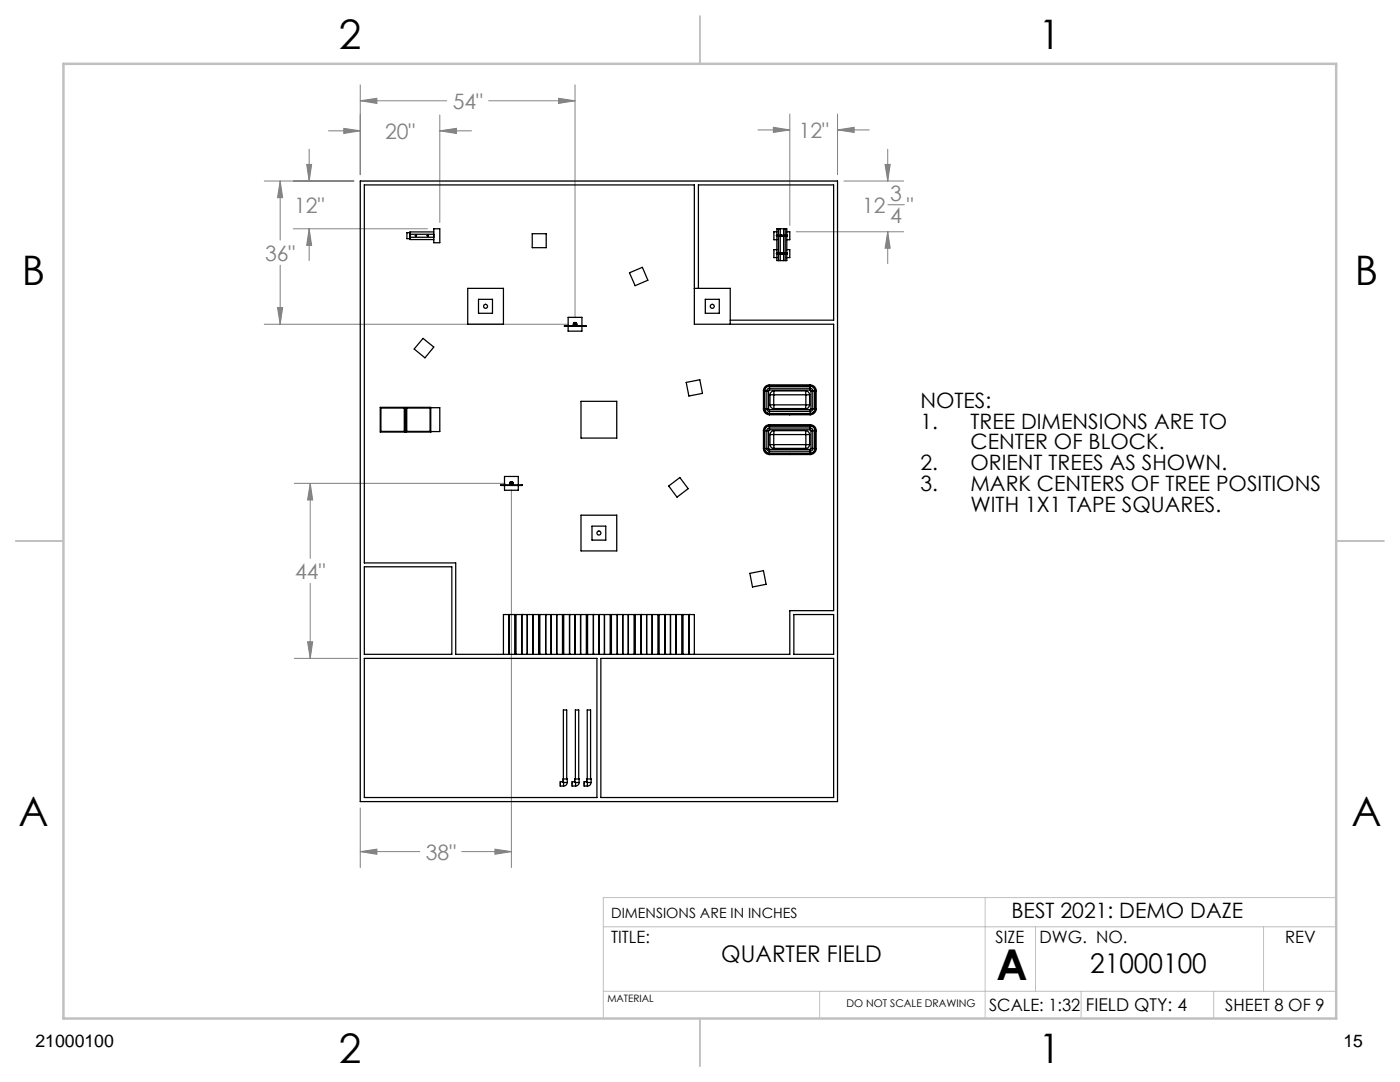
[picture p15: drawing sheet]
<svg xmlns="http://www.w3.org/2000/svg" width="279mm" height="216mm" viewBox="0 0 279 216" stroke-linecap="round" stroke-linejoin="round" font-family="sans-serif">
<defs><g id="words">
<text font-size="8.5" x="198.9" y="195.5">A</text>
<g font-size="8.1">
<text x="67.6" y="9.7">2</text>
<text x="207.3" y="9.7">1</text>
<text x="4.4" y="57">B</text>
<text x="270.4" y="57">B</text>
<text x="3.7" y="164.9">A</text>
<text x="269.7" y="164.9">A</text>
<text x="67.6" y="212.2">2</text>
<text x="207.3" y="212.2">1</text>
</g>
<text font-size="5.4" x="217.6" y="194.1">21000100</text>
<text font-size="4.6" x="143.9" y="191.9">QUARTER FIELD</text>
<g font-size="4.2" fill="#808080">
<text x="90.3" y="21.7">54&quot;</text>
<text x="76.9" y="27.7">20&quot;</text>
<text x="159.4" y="27.5">12&quot;</text>
<text x="177.7" y="40.2">3</text>
<text x="58.7" y="42.5">12&quot;</text>
<text x="172.1" y="42.5">12</text>
<text x="177.7" y="44.4">4</text>
<text x="181" y="42.5">&quot;</text>
<text x="52.9" y="52">36&quot;</text>
<text x="58.9" y="115.5">44&quot;</text>
<text x="85" y="171.5">38&quot;</text>
</g>
<g font-size="4.2">
<text x="183.7" y="81.3">NOTES:</text>
<text x="183.7" y="85.5">1.</text>
<text x="193.7" y="85.5">TREE DIMENSIONS ARE TO</text>
<text x="193.7" y="89.7">CENTER OF BLOCK.</text>
<text x="183.7" y="93.9">2.</text>
<text x="193.7" y="93.9">ORIENT TREES AS SHOWN.</text>
<text x="183.7" y="98">3.</text>
<text x="193.7" y="98">MARK CENTERS OF TREE POSITIONS</text>
<text x="193.7" y="102.2">WITH 1X1 TAPE SQUARES.</text>
<text x="201.9" y="183.1">BEST 2021: DEMO DAZE</text>
</g>
<g font-size="3.5">
<text x="216.7" y="201.7">FIELD QTY: 4</text>
<text x="7.1" y="208.8">21000100</text>
<text x="268.1" y="208.8">15</text>
</g>
<g font-size="3.4">
<text x="122" y="188.1">TITLE:</text>
<text x="198.7" y="188.1">SIZE</text>
<text x="207.5" y="188.1">DWG. NO.</text>
<text x="256.5" y="188.2">REV</text>
<text x="197.4" y="201.7">SCALE: 1:32</text>
<text x="244.5" y="201.7">SHEET 8 OF 9</text>
</g>
<text font-size="2.8" x="122" y="183.1">DIMENSIONS ARE IN INCHES</text>
<text font-size="2.1" x="168.9" y="201">DO NOT SCALE DRAWING</text>
<text font-size="2" x="121.2" y="200">MATERIAL</text>
</g></defs>
<g fill="none" stroke="#808080" stroke-width=".2">
<path d="M71.9 16.9v18M111.5 19.6l3.3 .5-3.3 .5zM114.8 16.9v46.5M52.7 36.1h17.9M55.9 36.1l.5 3.3h-1zM55.9 36.1v11.8M61.2 32.8h1l-.5 3.3zM61.7 29.8v6.3M65.5 26.1h6.4M68.6 25.6l3.3 .5-3.3 .5zM71.9 20.1l3.3-.5v1zM71.9 20.1h17.2"/>
<path d="M87.8 26.1l3.3-.5v1zM87.8 22.9v21.5M87.8 26.1h6.3M97.5 20.1h17.3M151.3 25.9h6.3M154.3 25.4l3.3 .5-3.3 .5zM157.6 22.8v22.2M167.1 25.9l3.4-.5v1zM167.1 22.8v12.1M167.1 25.9h6.4M168.4 36.1h11.9M176.6 32.8h1.1l-.5 3.3z"/>
<path d="M177.2 29.8v6.3M55.9 52.9v11.8M58.5 45.6h26.8M61.7 45.6l.5 3.4h-1zM61.7 45.6v6.4M158.9 46.2h21.4M177.2 46.2l.5 3.3h-1.1zM177.2 46.2v6.4M177.2 40.9h3.3M52.7 64.7h60.8M55.4 61.4h1l-.5 3.3zM58.7 96.4h42.1"/>
<path d="M61.9 96.4l.5 3.4h-1zM61.9 96.4v15M102.1 97.7v75.4M61.9 116.4v15M58.7 131.4h12.7M61.4 128.1h1l-.5 3.3zM71.9 169.9l3.3-.5v1.1zM71.9 161.2v11.9M71.9 169.9h11.9M92.1 169.9h10M98.8 169.4l3.3 .5-3.3 .6z"/>
</g>
<path d="M196.6 179.1v24.1M266.7 179.1h-146.3v24.1M120.4 197.8h146.3M120.4 184.9h146.3M163.6 197.8v5.4M206.7 184.9v12.9M215.8 197.8v5.4M242.2 197.8v5.4M252.2 184.9v12.9" fill="none" stroke="#c0c0c0" stroke-width=".2"/>
<path d="M139.7 3.2v9.5M3.1 107.9h9.6M266.7 107.9h9.5M139.7 203.2v9.6" fill="none" stroke="#c0c0c0" stroke-width=".25"/>
<path d="M12.7 12.7h254v190.5h-254z" fill="none" stroke="#c0c0c0" stroke-width=".5"/>
<path d="M61.7 45.6l.5 3.4h-1zM61.2 32.8h1l-.5 3.3zM87.8 26.1l3.3-.5v1zM68.6 25.6l3.3 .5-3.3 .5zM154.3 25.4l3.3 .5-3.3 .5zM167.1 25.9l3.4-.5v1zM177.2 46.2l.5 3.3h-1.1zM176.6 32.8h1.1l-.5 3.3zM98.8 169.4l3.3 .5-3.3 .6zM71.9 169.9l3.3-.5v1.1zM61.9 96.4l.5 3.4h-1zM61.4 128.1h1l-.5 3.3zM55.4 61.4h1l-.5 3.3zM55.9 36.1l.5 3.3h-1zM111.5 19.6l3.3 .5-3.3 .5zM71.9 20.1l3.3-.5v1z" fill="#808080"/>
<g fill="none" stroke="#000" stroke-width=".25">
<path d="M71.9 36.1h95.2v123.8h-95.2zM81.8 47.6v.2h4.8M81.8 47.3h4.8M81.8 46.7h4.8M81.8 46.4v1.2M81.8 46.4h-.6v1.2h.6M82.9 47h.2M82.9 47v.1M83 47.1h.1M83 47h.1M83 47v.1M83.1 47v.1"/>
<path d="M85.3 47h.1M85.3 47v.1M85.4 47v.1zM85.4 47v.1M86.6 46.3h-4.8v.1M86.6 45.6h1.2v2.8h-1.2zM93.3 57.5h7.2v7.2h-7.2zM95.5 59.7h2.8v2.8h-2.8zM106.2 46.6h2.8v2.8h-2.8zM125.6 54.4l2.6-1.1 1.1 2.6-2.5 1.1zM138.6 57.5h7.1v7.2M139.4 57.5v-20.6h27v27h-20.7"/>
<path d="M140.8 59.7h2.7v2.8h-2.7zM155 47h.8M155 47v.1h.8M155 50.7h.8M155 50.5h.8M155 50.5v.2M155 50.5l-.1 .1 .1 .1M155 47h-.1l.1 .1M155 49.8h-.6v1.6h.6M155 46.2h-.6v1.6h.6M155.4 45.6h-.4v6.4h.4M155.4 52h.3"/>
<path d="M155.4 45.6h.3M155.4 45.6v1.4M155.4 47.1v3.4M155.4 50.7v1.3M155.7 52h.7M155.7 45.6h.7M155.7 45.6v6.4M155.8 47v.1l.2 .1M155.8 47h.2M155.8 50.7h.2M155.8 50.5h.2M155.8 50.5v.2"/>
<path d="M156 47.2h.1M156 47v.1h1.1l-.1-.1M156 47v.1M156 50.5v.2M156 47h1M156 50.7h1M156 50.5h1M156.4 45.6h.3M156.4 52h.3M156.4 45.6v6.4M156.7 45.6h.3v6.4h-.3M156.7 45.6v1.4"/>
<path d="M156.7 47.1v3.4M156.7 50.7v1.3M157 50.5v.2M157 50.5l.1 .1-.1 .1M157 47h.1l-.1 .1M157 49.8h.6v1.6h-.6M157 46.2h.6v1.6h-.6M84.4 67.5l2.2 1.8-1.8 2.1-2.1-1.8zM113.4 65v-1.7h2.7v1.7M113.4 65.1v1h2.7v-1M114.7 65a.35 .35 0 0 1-.1-.6 .35 .35 0 0 1 .5 .2 .35 .35 0 0 1-.3 .5M114.7 65h.1"/>
<path d="M114.7 64.8h.1M114.7 64.8v.1M114.8 65.1h2.1M114.8 65h2.1M114.8 65h-2.2v.1h2.2M114.8 65v.1M114.8 65h.1M114.8 64.8v.1M116.9 65v.1M136.9 76.3l2.8-.5 .5 2.7-2.7 .5zM152.4 78h.2M152.4 78v3.6"/>
<path d="M152.6 78v3.6M152.6 78h.4M153 78h.4M153 78v3.6M153.4 78v3.6M153.6 77l-.6 .2-.3 .4-.1 .4M153.6 77l-.7 .3-.3 .7M153.6 77.5l-.4 .1-.2 .4M153.6 76.8v.2M153.6 76.8a1.2 1.2 0 0 0-1.2 1.2M153.6 77.8l-.2 .2M153.6 77.5v.3"/>
<path d="M153.6 77h8.1M153.6 77.5h8.1M153.6 77v.5M153.6 76.8h8.1M153.6 77.8h8.1M153.7 78.8h.7M153.7 78.8v2M154.4 78.8h.1M154.4 78.8v2M154.4 78l-.4 .2-.3 .6M154.4 78v.8M154.4 78h6.4"/>
<path d="M154.4 78.8h6.4M160.8 78l.5 .1 .3 .7M160.8 78.8h.1M160.8 78v.8M160.8 78.8h.8M160.8 78.8v2M161.6 78.8v2M161.7 77l.8 .4 .1 .6M161.7 77l.6 .2 .4 .8M161.7 76.8v.2M161.7 76.8a1.2 1.2 0 0 1 1.2 1.2M161.7 77.5l.4 .1 .1 .4"/>
<path d="M161.7 77.5v.3M161.7 77.8l.2 .2M161.7 77v.5M161.9 78h.3M161.9 78v3.6M162.2 78v3.6M162.2 78h.4M162.6 78v3.6M162.7 78h.2M162.7 78v3.6M162.9 78v3.6M75.9 81.3h4.9v4.9h-4.9z"/>
<path d="M76 81.4h4.7v4.7h-4.7zM80.8 86.1h.2M80.8 81.4h.2M81 81.3h5v4.9h-5zM81.2 81.4h4.6v4.7h-4.6zM86 81.4h1.8v4.7h-1.8M100.7 96.9v.9h2.7v-.9M100.7 96.8v-1.7h2.7v1.7M102 96.8a.35 .35 0 0 1-.1-.6 .35 .35 0 0 1 .5 .1 .35 .35 0 0 1-.3 .5M102 96.8h.1M102 96.6h.1M102 96.6v.1"/>
<path d="M102.1 96.8h2.1v.1h-2.1M102.1 96.8h-2.2v.1h2.2M102.1 96.8v.1M102.1 96.8h.1M102.1 96.6v.1M104.2 96.8h.1M104.2 96.9h.1M104.2 96.8v.1M116 80.1h7.1v7.3h-7.1zM133.5 97l2.2-1.7 1.6 2.2-2.2 1.7zM152.4 81.6h.2M152.4 81.6a1.2 1.2 0 0 0 1.2 1.2"/>
<path d="M152.4 89.5h.2M152.4 89.5a1.2 1.2 0 0 0 1.2 1.2M152.4 85.9h.2M152.4 85.9v3.6M152.6 81.6l.2 .6 .8 .3M152.6 89.5l.2 .6 .8 .4M152.6 85.9v3.6M152.6 81.6l.1 .4 .3 .3 .6 .2M152.6 89.5l.1 .4 .3 .3 .6 .3M152.6 81.6h.4M152.6 89.5h.4M152.6 85.9h.4"/>
<path d="M153 81.6l.2 .4 .4 .1M153 81.6h.4M153 89.5l.2 .4 .4 .1M153 85.9h.4M153 89.5h.4M153 85.9v3.6M153.4 81.6l.2 .1M153.4 89.5l.2 .2M153.4 85.9v3.6M153.6 82.5v.3M153.6 81.7v.4M153.6 90.5v.2"/>
<path d="M153.6 85l-.6 .1-.3 .4-.1 .4M153.6 84.9l-.7 .3-.3 .7M153.6 84.7v.2M153.6 85.4l-.4 .1-.2 .4M153.6 84.7a1.2 1.2 0 0 0-1.2 1.2M153.6 85.8l-.2 .1M153.6 85.4v.4M153.6 89.7v.3M153.6 82.5h8.1M153.6 82.8h8.1M153.6 82.1v.4M153.6 85v.4"/>
<path d="M153.6 90v.5M153.6 82.1h8.1M153.6 81.7h8.1M153.6 90.5h8.1M153.6 90.7h8.1M153.6 84.9h8.1M153.6 84.7h8.1M153.6 90h8.1M153.6 85.4h8.1M153.6 85.8h8.1M153.6 89.7h8.1M153.7 80.8l.3 .6 .4 .1"/>
<path d="M153.7 80.8h.7M153.7 88.7l.3 .7 .4 .1M153.7 88.7h.7M153.7 86.7h.7M153.7 86.7v2M154.4 80.8h.1M154.4 86.7h.1M154.4 88.7h.1M154.4 86.7v2M154.4 80.8v.7M154.4 85.9l-.4 .2-.3 .6M154.4 85.9v.8"/>
<path d="M154.4 88.7v.8M154.4 81.5h6.4M154.4 80.8h6.4M154.4 85.9h6.4M154.4 89.5h6.4M154.4 86.7h6.4M154.4 88.7h6.4M157.6 82.5v.3M157.6 90.5v.2M160.8 80.8h.1M160.8 80.8v.7M160.8 85.9l.5 .2 .3 .6"/>
<path d="M160.8 85.9v.8M160.8 86.7h.1M160.8 88.7v.8M160.8 88.7h.1M160.8 80.8h.8M160.8 86.7h.8M160.8 88.7h.8M160.8 86.7v2M161.6 80.8l-.3 .6-.5 .1M161.6 88.7l-.3 .7-.5 .1M161.6 86.7v2M161.7 82.5v.3"/>
<path d="M161.7 81.7v.4M161.7 85l.8 .3 .1 .6M161.7 84.9l.6 .3 .4 .7M161.7 90.5v.2M161.7 84.7v.2M161.7 84.7a1.2 1.2 0 0 1 1.2 1.2M161.7 85.4l.4 .1 .1 .4M161.7 89.7v.3M161.7 85.8l.2 .1M161.7 85.4v.4M161.7 82.1v.4M161.7 85v.4"/>
<path d="M161.7 90v.5M161.9 81.6l-.2 .1M161.9 81.6h.3M161.9 89.5l-.2 .2M161.9 89.5h.3M161.9 85.9h.3M161.9 85.9v3.6M162.2 81.6l-.1 .4-.4 .1M162.2 89.5l-.1 .4-.4 .1M162.2 81.6h.4M162.2 85.9v3.6M162.2 89.5h.4"/>
<path d="M162.2 85.9h.4M162.6 81.6l-.1 .6-.8 .3M162.6 89.5l-.1 .6-.8 .4M162.6 85.9v3.6M162.7 81.6l-.4 .7-.6 .2M162.7 81.6h.2M162.7 89.5l-.4 .8-.6 .2M162.7 89.5h.2M162.7 85.9h.2M162.7 85.9v3.6M162.9 81.6a1.2 1.2 0 0 1-1.2 1.2M162.9 89.5a1.2 1.2 0 0 1-1.2 1.2"/>
<path d="M162.9 85.9v3.6M72.7 113.1h17.5v17.5h-17.5zM116 102.8h7.1v7.1h-7.1zM118.1 105h2.8v2.8h-2.8zM149.6 114.4l2.8-.5 .5 2.7-2.7 .5zM72.7 131.4h46.4v27.7h-46.4zM101.6 122.6h.1M101.6 130.6h.1M101.6 122.6v8M102.7 122.6h.3M102.7 130.6h.3M102.7 130.6h-11.8v-18.3h-18.2v-75.4h65.9v27.8h27.8v57.1h-8.8v8.8h-21.3"/>
<path d="M102.7 122.6h-2.2v8M102.7 122.6v8M103 122.6h4.5M103 130.6h4.5M103 122.6v8M104.1 122.6h.1M104.1 130.6h.1M104.1 122.6v8M105.2 122.6v8M106.3 122.6l.1 8zM107.5 122.6h.2M107.5 130.6h.2"/>
<path d="M107.5 122.6v8M107.7 122.6h4.6M107.7 130.6h4.6M107.7 122.6v8M108.9 122.6h.1M108.9 130.6h.1M108.9 122.6v8M110 122.6v8M111.1 122.6h.1M111.1 130.6h.1M111.1 122.6v8M112.3 122.6h.2"/>
<path d="M112.3 130.6h.2M112.3 122.6v8M112.5 122.6h4.5M112.5 130.6h4.5M112.5 122.6v8M113.7 122.6h.1M113.7 130.6h.1M113.7 122.6v8M114.8 122.6v8M115.9 122.6v8zM117 122.6h.3M117 130.6h.3"/>
<path d="M117 122.6v8M117.3 122.6h4.5M117.3 130.6h4.5M117.3 122.6v8M118.4 122.6h.1M118.4 130.6h.1M118.4 122.6v8M119.5 122.6v8M119.9 131.4h46.5v27.7h-46.5zM120.6 122.6v8zM121.8 122.6h.2M121.8 130.6h.2"/>
<path d="M121.8 122.6v8M122 122.6v8M122 122.6h4.5M122 130.6h4.5M123.2 122.6h.1M123.2 130.6h.1M123.2 122.6v8M124.3 122.6v8M125.4 122.6v8zM126.5 122.6h.3M126.5 130.6h.3M126.5 122.6v8"/>
<path d="M126.8 122.6h4.5M126.8 130.6h4.5M126.8 122.6v8M128 122.6h.1M128 130.6h.1M128 122.6v8M129 122.6v8M130.1 122.6l.1 8zM131.3 122.6h.3M131.3 130.6h.3M131.3 122.6v8M131.6 122.6h4.5"/>
<path d="M131.6 130.6h4.5M131.6 122.6v8M132.7 122.6h.1M132.7 130.6h.1M132.7 122.6v8M133.8 122.6v8M134.9 122.6v8zM136.1 122.6h.2M136.1 130.6h.2M136.1 122.6v8M136.3 122.6h2.3v8M136.3 122.6v8"/>
<path d="M137.5 130.6h.1M137.5 122.6h.1M137.5 122.6v8M158.4 122.6h8v8h-8zM112.3 156h-.5v.8h.7M112.3 156l.2 .2M112.4 155.9l-.1 .1M112.4 155.9v-.5h.8v.7M112.4 155.9l.1 .2M112.4 155.4v-13.7h.7v13.7M112.5 156.2v.6M112.5 156.1v.1"/>
<path d="M112.5 156.1h.7M113.2 156.1l-.3 .6-.4 .1M114.7 156h-.5v.8h.7M114.7 156l.2 .2M114.7 155.9v.1M114.7 155.9v-.5h.9v.7M114.7 155.9l.2 .2M114.8 155.4v-13.7h.7v13.7M114.9 156.2v.6M114.9 156.1v.1M114.9 156.1h.7M115.6 156.1l-.3 .6-.4 .1"/>
<path d="M117 156h-.4v.8h.6M117 156l.2 .2M117.1 155.9l-.1 .1M117.1 155.9v-.5h.9v.7M117.1 155.9l.2 .2M117.2 155.4v-13.7h.7v13.7M117.2 156.2v.6M117.3 156.1l-.1 .1M117.3 156.1h.7M118 156.1l-.3 .6-.5 .1"/>
<circle cx="83" cy="47" r=".11"/>
<circle cx="85.4" cy="47" r=".11"/>
<circle cx="85.4" cy="47" r=".12"/>
<circle cx="96.9" cy="61.1" r=".4"/>
<circle cx="114.8" cy="64.7" r=".26"/>
<circle cx="114.8" cy="64.7" r=".33"/>
<circle cx="142.1" cy="61.1" r=".4"/>
<circle cx="102.1" cy="96.4" r=".26"/>
<circle cx="102.1" cy="96.4" r=".33"/>
<circle cx="119.5" cy="106.4" r=".39"/>
</g>
<use href="#words"/>
</svg>
